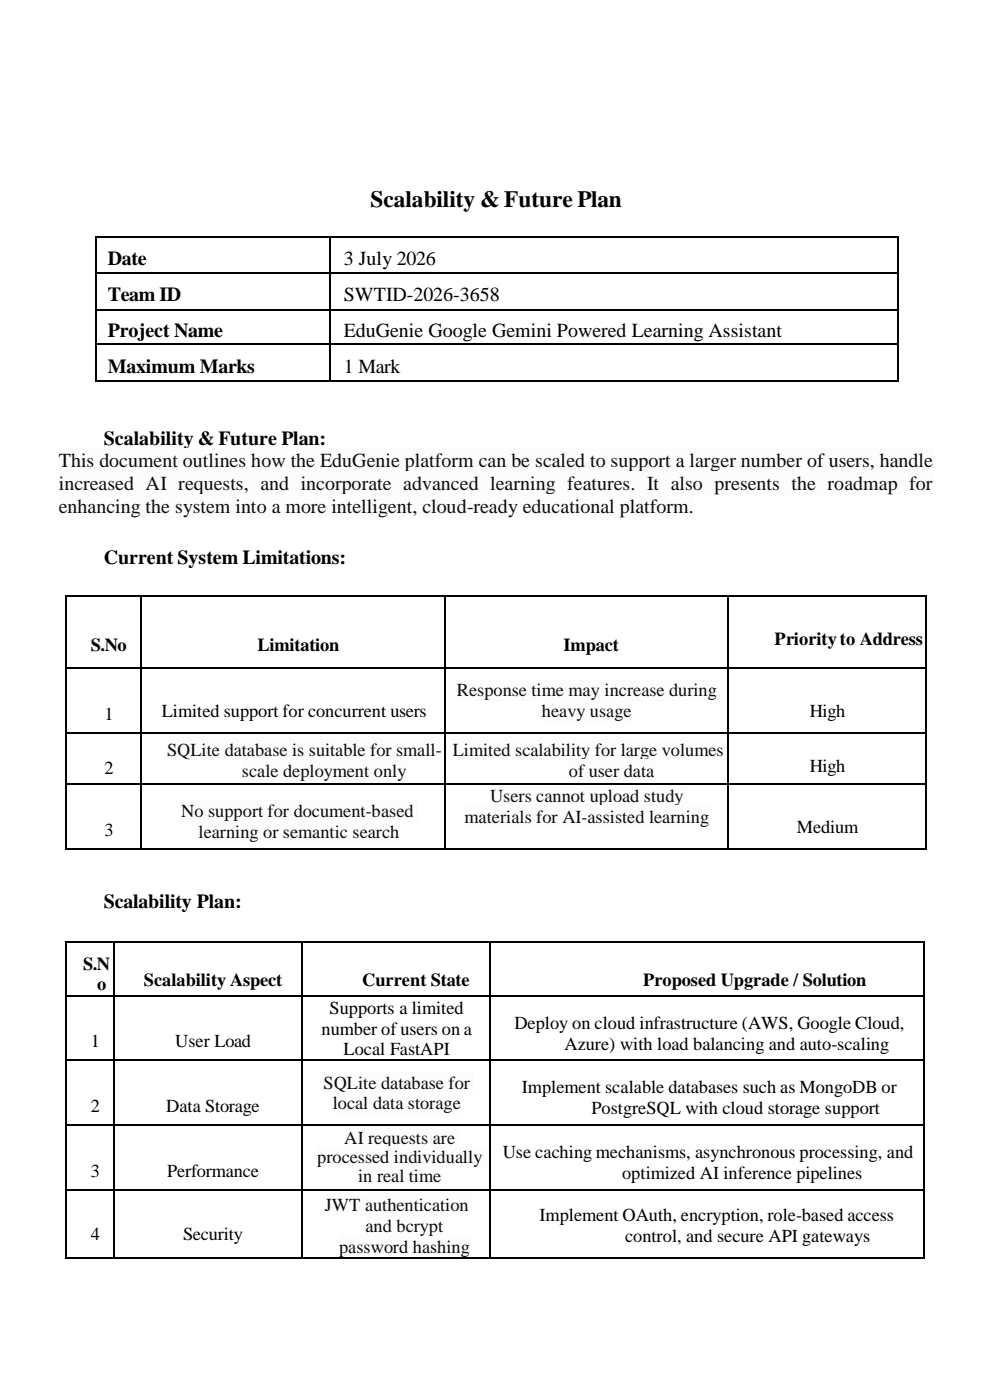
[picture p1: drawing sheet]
<svg xmlns="http://www.w3.org/2000/svg" width="210mm" height="297mm" viewBox="0 0 210 297" stroke-linecap="round" stroke-linejoin="round" font-family="sans-serif">
<defs><g id="words">
<text font-size="5" x="78.6" y="44">Scalability &amp; Future Plan</text>
<g font-size="4.2">
<text x="22.9" y="56.3">Date</text>
<text x="72.9" y="56.2">3 July 2026</text>
<text x="22.9" y="63.9">Team ID</text>
<text x="72.9" y="63.8">SWTID-2026-3658</text>
<text x="22.9" y="71.6">Project Name</text>
<text x="72.9" y="71.6">EduGenie Google Gemini Powered Learning Assistant</text>
<text x="22.9" y="79.3">Maximum Marks</text>
<text x="72.9" y="79.2">1 Mark</text>
<text x="22" y="94.4">Scalability &amp; Future Plan:</text>
<text x="22" y="119.7">Current System Limitations:</text>
<text x="22" y="192.8">Scalability Plan:</text>
</g>
<g font-size="4.2" fill="#0d0d0d">
<text x="12.5" y="99.2">This document outlines how the EduGenie platform can be scaled to support a larger number of users, handle</text>
<text x="12.5" y="104">i</text>
<text x="13.7" y="104">ncreased AI requests, and incorporate advanced learning features. It also presents the roadmap for</text>
<text x="12.5" y="108.9">enhancing the system into a more intelligent, cloud-ready educational platform.</text>
</g>
<g font-size="3.9">
<text x="164.3" y="136.9">Priorityto Address</text>
<text x="19.3" y="138.2">S.No</text>
<text x="54.6" y="138.2">Limitation</text>
<text x="119.6" y="138.2">Impact</text>
<text x="22.2" y="152.8">1</text>
<text x="34.3" y="152.2">Limited support for concurrent users</text>
<text x="171.8" y="152.2">High</text>
<text x="22.2" y="164.4">2</text>
<text x="171.8" y="163.8">High</text>
<text x="22.2" y="177.4">3</text>
<text x="169.1" y="176.9">Medium</text>
<text x="17.6" y="206">S.N</text>
<text x="30.5" y="209.2">Scalability Aspect</text>
<text x="76.9" y="209.2">Current State</text>
<text x="136.4" y="209.2">Proposed Upgrade / Solution</text>
<text x="20.6" y="210.2">o</text>
<text x="69.9" y="215.3">Supports a limited</text>
<text x="68.2" y="219.7">number ofusers on a</text>
<text x="109.1" y="218.4">Deploy on cloud infrastructure (AWS, Google Cloud,</text>
<text x="19.3" y="222.3">1</text>
<text x="37.2" y="222.3">User Load</text>
<text x="72.9" y="223.9">Local FastAPI</text>
<text x="119.8" y="222.9">Azure) with load balancing and auto-scaling</text>
<text x="110.7" y="232.1">Implement scalable databases such as MongoDB or</text>
<text x="19.3" y="236">2</text>
<text x="35.3" y="236">Data Storage</text>
<text x="125.5" y="236.6">PostgreSQL with cloud storage support</text>
<text x="106.7" y="245.9">Use caching mechanisms, asynchronous processing, and</text>
<text x="19.3" y="249.8">3</text>
<text x="35.4" y="249.8">Performance</text>
<text x="132" y="250.4">optimized AI inference pipelines</text>
<text x="19.3" y="263.2">4</text>
<text x="38.8" y="263.2">Security</text>
<text x="114.5" y="259.3">Implement OAuth, encryption, role-based access</text>
<text x="132.6" y="263.8">control, and secure API gateways</text>
</g>
<g font-size="3.9" fill="#0d0d0d">
<text x="96.9" y="147.8">Response time may increase during</text>
<text x="115" y="152.2">heavy usage</text>
<text x="35.4" y="160.4">SQLite database is suitable for small-</text>
<text x="96" y="160.4">Limited scalability for large volumes</text>
<text x="51.3" y="164.9">scale deployment only</text>
<text x="120.7" y="164.9">of user data</text>
<text x="38.4" y="173.5">No support for document-based</text>
<text x="104" y="170.2">Users cannot upload study</text>
<text x="42.1" y="178">learning or semantic search</text>
<text x="98.6" y="174.6">materials for AI-assisted learning</text>
<text x="68.6" y="231.1">SQLite database for</text>
<text x="70.6" y="235.5">local data storage</text>
<text x="73" y="242.8">AI requests are</text>
<text x="67.3" y="246.9">processed individually</text>
<text x="76" y="251">in real time</text>
<text x="68.9" y="257">JWT authentication</text>
<text x="77.5" y="261.5">and bcrypt</text>
<text x="71.9" y="266">password hashing</text>
</g>
</g></defs>
<g fill="#000">
<path d="M20.1 50h.4v.4h-.4z" fill-rule="evenodd"/>
<path d="M20.1 50h.4v.4h-.4z" fill-rule="evenodd"/>
<path d="M20.1 57.8h.4v.3h-.4z" fill-rule="evenodd"/>
<path d="M69.9 50h.3v.4h-.3z" fill-rule="evenodd"/>
<path d="M69.9 57.8h.3v.3h-.3z" fill-rule="evenodd"/>
<path d="M190.3 50h.3v.4h-.3z" fill-rule="evenodd"/>
<path d="M190.3 50h.3v.4h-.3z" fill-rule="evenodd"/>
<path d="M190.3 57.8h.3v.3h-.3z" fill-rule="evenodd"/>
<path d="M20.1 65.5h.4v.4h-.4z" fill-rule="evenodd"/>
<path d="M20.1 72.9h.4v.4h-.4z" fill-rule="evenodd"/>
<path d="M69.9 65.5h.3v.4h-.3z" fill-rule="evenodd"/>
<path d="M69.9 72.9h.3v.4h-.3z" fill-rule="evenodd"/>
<path d="M190.3 65.5h.3v.4h-.3z" fill-rule="evenodd"/>
<path d="M190.3 72.9h.3v.4h-.3z" fill-rule="evenodd"/>
<path d="M20.1 80.7h.4v.4h-.4z" fill-rule="evenodd"/>
<path d="M20.1 80.7h.4v.4h-.4z" fill-rule="evenodd"/>
<path d="M69.9 80.7h.3v.4h-.3z" fill-rule="evenodd"/>
<path d="M190.3 80.7h.3v.4h-.3z" fill-rule="evenodd"/>
<path d="M190.3 80.7h.3v.4h-.3z" fill-rule="evenodd"/>
</g>
<g fill="none" stroke="#000" stroke-width=".34">
<path d="M20.3 50.4v7.4M20.3 58.1v7.4M20.5 50.2h49.4M20.5 58h49.4M70.1 50.4v7.4M70.1 58.1v7.4M70.2 50.2h120.1M70.2 58h120.1M190.5 50.4v7.4M190.5 58.1v7.4M20.3 65.9v7M20.3 73.3v7.4"/>
<path d="M20.5 65.7h49.4M20.5 73.1h49.4M70.1 65.9v7M70.1 73.3v7.4M70.2 65.7h120.1M70.2 73.1h120.1M190.5 65.9v7M190.5 73.3v7.4M20.5 80.9h49.4M70.2 80.9h120.1"/>
</g>
<g fill="#fcfcfc">
<path d="M12.5 95.2h185.5v5h-185.5z" fill-rule="evenodd"/>
<path d="M12.5 100.1h185.5v4.9h-185.5z" fill-rule="evenodd"/>
<path d="M12.5 104.9h134.7v5h-134.7z" fill-rule="evenodd"/>
</g>
<g fill="#000">
<path d="M13.8 126.5h.3v.3h-.3z" fill-rule="evenodd"/>
<path d="M13.8 126.5h.3v.3h-.3z" fill-rule="evenodd"/>
<path d="M29.8 126.5h.3v.3h-.3z" fill-rule="evenodd"/>
<path d="M94.2 126.5h.3v.3h-.3z" fill-rule="evenodd"/>
<path d="M154.3 126.5h.3v.3h-.3z" fill-rule="evenodd"/>
<path d="M196.3 126.5h.3v.3h-.3z" fill-rule="evenodd"/>
<path d="M196.3 126.5h.3v.3h-.3z" fill-rule="evenodd"/>
</g>
<path d="M13.9 126.8v14.8M14.1 126.6h15.7M30 126.8v14.8M30.1 126.6h64.1M94.4 126.8v14.8M94.5 126.6h59.8M154.4 126.8v14.8M154.6 126.6h41.7M196.4 126.8v14.8" fill="none" stroke="#000" stroke-width=".34"/>
<g fill="#fcfcfc">
<path d="M96.9 144.1h55.6v4.6h-55.6z" fill-rule="evenodd"/>
<path d="M115 148.6h19.1v4.5h-19.1z" fill-rule="evenodd"/>
</g>
<g fill="#000">
<path d="M13.8 141.6h.3v.4h-.3z" fill-rule="evenodd"/>
<path d="M29.8 141.6h.3v.4h-.3z" fill-rule="evenodd"/>
<path d="M94.2 141.6h.3v.4h-.3z" fill-rule="evenodd"/>
<path d="M154.3 141.6h.3v.4h-.3z" fill-rule="evenodd"/>
<path d="M196.3 141.6h.3v.4h-.3z" fill-rule="evenodd"/>
</g>
<path d="M13.9 142v13.3M14.1 141.8h15.7M30 142v13.3M30.1 141.8h64.1M94.4 142v13.3M94.5 141.8h59.8M154.4 142v13.3M154.6 141.8h41.7M196.4 142v13.3" fill="none" stroke="#000" stroke-width=".34"/>
<g fill="#fcfcfc">
<path d="M35.4 156.8h58.3v4.6h-58.3z" fill-rule="evenodd"/>
<path d="M51.3 161.3h34.9v4.5h-34.9z" fill-rule="evenodd"/>
<path d="M96 156.8h58.2v4.6h-58.2z" fill-rule="evenodd"/>
<path d="M120.7 161.3h18.1v4.5h-18.1z" fill-rule="evenodd"/>
</g>
<g fill="#000">
<path d="M13.8 155.3h.3v.4h-.3z" fill-rule="evenodd"/>
<path d="M29.8 155.3h.3v.4h-.3z" fill-rule="evenodd"/>
<path d="M94.2 155.3h.3v.4h-.3z" fill-rule="evenodd"/>
<path d="M154.3 155.3h.3v.4h-.3z" fill-rule="evenodd"/>
<path d="M196.3 155.3h.3v.4h-.3z" fill-rule="evenodd"/>
</g>
<path d="M13.9 155.7v10.6M14.1 155.5h15.7M30 155.7v10.6M30.1 155.5h64.1M94.4 155.7v10.6M94.5 155.5h59.8M154.4 155.7v10.6M154.6 155.5h41.7M196.4 155.7v10.6" fill="none" stroke="#000" stroke-width=".34"/>
<g fill="#fcfcfc">
<path d="M38.4 169.9h50.3v4.5h-50.3z" fill-rule="evenodd"/>
<path d="M42.1 174.4h42.6v4.5h-42.6z" fill-rule="evenodd"/>
<path d="M104 166.6h42v4.5h-42z" fill-rule="evenodd"/>
<path d="M98.6 171h51.8v4.6h-51.8z" fill-rule="evenodd"/>
</g>
<g fill="#000">
<path d="M13.8 166.3h.3v.3h-.3z" fill-rule="evenodd"/>
<path d="M29.8 166.3h.3v.3h-.3z" fill-rule="evenodd"/>
<path d="M94.2 166.3h.3v.3h-.3z" fill-rule="evenodd"/>
<path d="M154.3 166.3h.3v.3h-.3z" fill-rule="evenodd"/>
<path d="M196.3 166.3h.3v.3h-.3z" fill-rule="evenodd"/>
<path d="M13.8 180.1h.3v.3h-.3z" fill-rule="evenodd"/>
<path d="M13.8 180.1h.3v.3h-.3z" fill-rule="evenodd"/>
<path d="M29.8 180.1h.3v.3h-.3z" fill-rule="evenodd"/>
<path d="M94.2 180.1h.3v.3h-.3z" fill-rule="evenodd"/>
<path d="M154.3 180.1h.3v.3h-.3z" fill-rule="evenodd"/>
<path d="M196.3 180.1h.3v.3h-.3z" fill-rule="evenodd"/>
<path d="M196.3 180.1h.3v.3h-.3z" fill-rule="evenodd"/>
<path d="M13.8 199.9h.3v.3h-.3z" fill-rule="evenodd"/>
<path d="M13.8 199.9h.3v.3h-.3z" fill-rule="evenodd"/>
<path d="M13.8 211.2h.3v.4h-.3z" fill-rule="evenodd"/>
<path d="M24 199.9h.4v.3h-.4z" fill-rule="evenodd"/>
<path d="M24 211.2h.4v.4h-.4z" fill-rule="evenodd"/>
<path d="M63.9 199.9h.3v.3h-.3z" fill-rule="evenodd"/>
<path d="M63.9 211.2h.3v.4h-.3z" fill-rule="evenodd"/>
<path d="M103.7 199.9h.4v.3h-.4z" fill-rule="evenodd"/>
<path d="M103.7 211.2h.4v.4h-.4z" fill-rule="evenodd"/>
<path d="M195.8 199.9h.4v.3h-.4z" fill-rule="evenodd"/>
<path d="M195.8 199.9h.4v.3h-.4z" fill-rule="evenodd"/>
<path d="M195.8 211.2h.4v.4h-.4z" fill-rule="evenodd"/>
</g>
<g fill="none" stroke="#000" stroke-width=".34">
<path d="M13.9 166.6v13.5M14.1 166.4h15.7M30 166.6v13.5M30.1 166.4h64.1M94.4 166.6v13.5M94.5 166.4h59.8M154.4 166.6v13.5M154.6 166.4h41.7M196.4 166.6v13.5M14.1 180.2h15.7M30.1 180.2h64.1M94.5 180.2h59.8"/>
<path d="M154.6 180.2h41.7M13.9 200.2v11M13.9 211.6v13.3M14.1 200h9.9M14.1 211.4h9.9M24.2 200.2v11M24.2 211.6v13.3M24.4 200h39.5M24.4 211.4h39.5M64.1 200.2v11M64.1 211.6v13.3M64.2 200h39.5"/>
<path d="M64.2 211.4h39.5M103.9 200.2v11M103.9 211.6v13.3M104.1 200h91.7M104.1 211.4h91.7M196 200.2v11M196 211.6v13.3"/>
</g>
<g fill="#fcfcfc">
<path d="M68.6 227.4h32v4.6h-32z" fill-rule="evenodd"/>
<path d="M70.6 231.9h27.1v4.6h-27.1z" fill-rule="evenodd"/>
</g>
<g fill="#000">
<path d="M13.8 224.9h.3v.3h-.3z" fill-rule="evenodd"/>
<path d="M24 224.9h.4v.3h-.4z" fill-rule="evenodd"/>
<path d="M63.9 224.9h.3v.3h-.3z" fill-rule="evenodd"/>
<path d="M103.7 224.9h.4v.3h-.4z" fill-rule="evenodd"/>
<path d="M195.8 224.9h.4v.3h-.4z" fill-rule="evenodd"/>
</g>
<path d="M13.9 225.2v13.5M14.1 225.1h9.9M24.2 225.2v13.5M24.4 225.1h39.5M64.1 225.2v13.5M64.2 225.1h39.5M103.9 225.2v13.5M104.1 225.1h91.7M196 225.2v13.5" fill="none" stroke="#000" stroke-width=".34"/>
<g fill="#fcfcfc">
<path d="M73 239.2h24.5v4.5h-24.5z" fill-rule="evenodd"/>
<path d="M67.3 243.3h36v4.6h-36z" fill-rule="evenodd"/>
<path d="M76 247.4h17.6v4.6h-17.6z" fill-rule="evenodd"/>
</g>
<g fill="#000">
<path d="M13.8 238.7h.3v.3h-.3z" fill-rule="evenodd"/>
<path d="M24 238.7h.4v.3h-.4z" fill-rule="evenodd"/>
<path d="M63.9 238.7h.3v.3h-.3z" fill-rule="evenodd"/>
<path d="M103.7 238.7h.4v.3h-.4z" fill-rule="evenodd"/>
<path d="M195.8 238.7h.4v.3h-.4z" fill-rule="evenodd"/>
</g>
<path d="M13.9 239v13.4M14.1 238.8h9.9M24.2 239v13.4M24.4 238.8h39.5M64.1 239v13.4M64.2 238.8h39.5M103.9 239v13.4M104.1 238.8h91.7M196 239v13.4" fill="none" stroke="#000" stroke-width=".34"/>
<g fill="#fcfcfc">
<path d="M68.9 253.4h31.4v4.6h-31.4z" fill-rule="evenodd"/>
<path d="M77.5 257.9h17.5v4.6h-17.5z" fill-rule="evenodd"/>
<path d="M71.9 262.4h27.7v4.5h-27.7z" fill-rule="evenodd"/>
</g>
<g fill="#000">
<path d="M13.8 252.4h.3v.3h-.3z" fill-rule="evenodd"/>
<path d="M24 252.4h.4v.3h-.4z" fill-rule="evenodd"/>
<path d="M63.9 252.4h.3v.3h-.3z" fill-rule="evenodd"/>
<path d="M103.7 252.4h.4v.3h-.4z" fill-rule="evenodd"/>
<path d="M195.8 252.4h.4v.3h-.4z" fill-rule="evenodd"/>
<path d="M13.8 267h.3v.3h-.3z" fill-rule="evenodd"/>
<path d="M13.8 267h.3v.3h-.3z" fill-rule="evenodd"/>
<path d="M24 267h.4v.3h-.4z" fill-rule="evenodd"/>
<path d="M63.9 267h.3v.3h-.3z" fill-rule="evenodd"/>
<path d="M103.7 267h.4v.3h-.4z" fill-rule="evenodd"/>
<path d="M195.8 267h.4v.3h-.4z" fill-rule="evenodd"/>
<path d="M195.8 267h.4v.3h-.4z" fill-rule="evenodd"/>
</g>
<g fill="none" stroke="#000" stroke-width=".34">
<path d="M13.9 252.7v14.3M14.1 252.6h9.9M24.2 252.7v14.3M24.4 252.6h39.5M64.1 252.7v14.3M64.2 252.6h39.5M103.9 252.7v14.3M104.1 252.6h91.7M196 252.7v14.3M14.1 267.2h9.9M24.4 267.2h39.5M64.2 267.2h39.5"/>
<path d="M104.1 267.2h91.7"/>
</g>
<use href="#words"/>
</svg>
